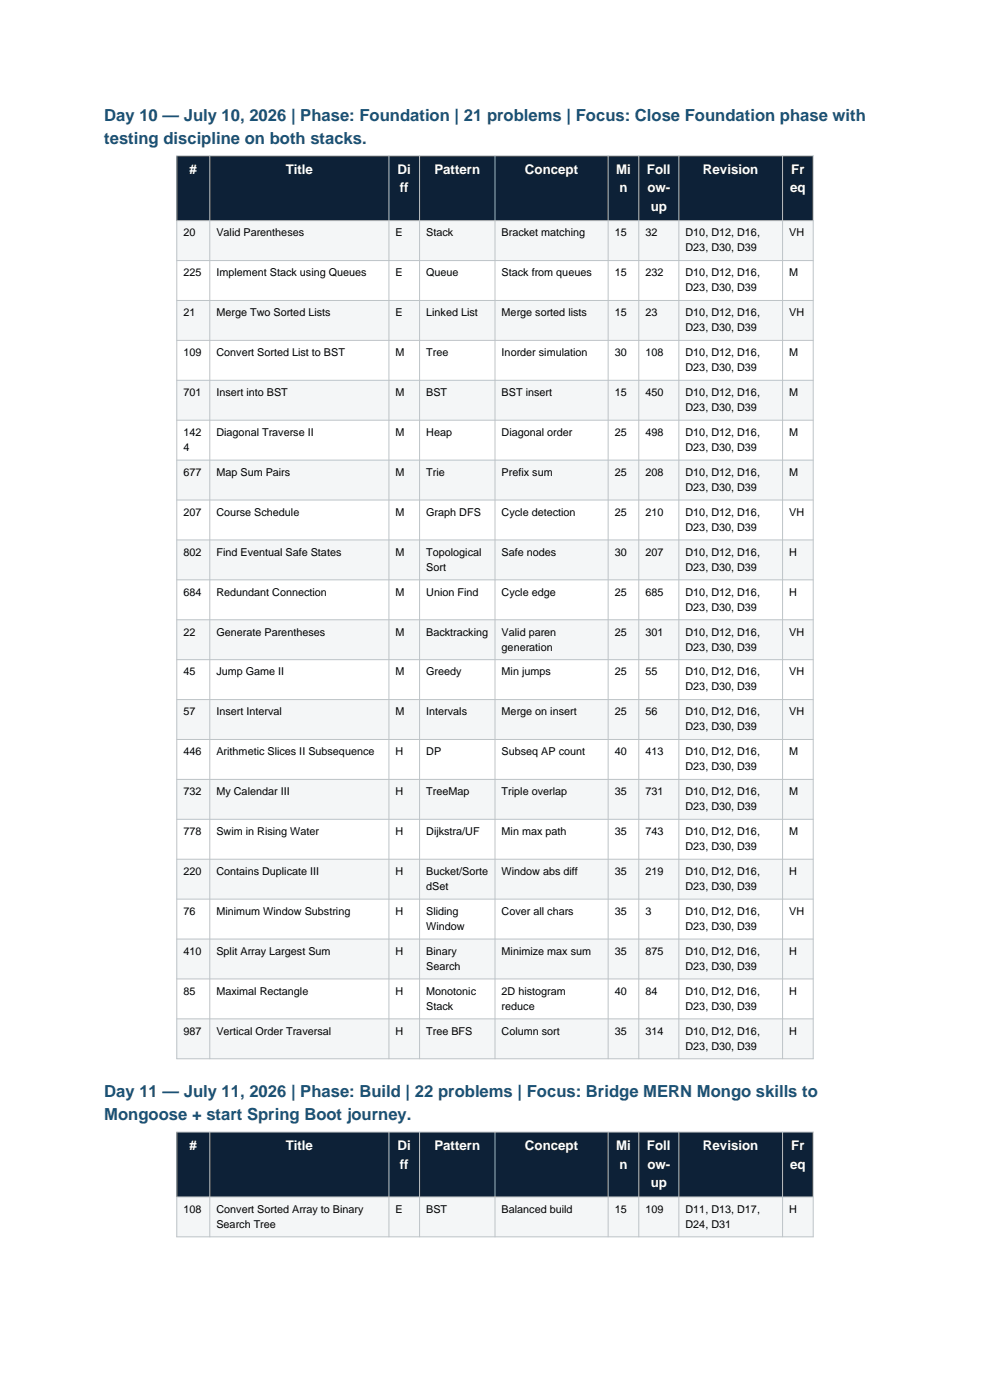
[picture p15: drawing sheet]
<svg xmlns="http://www.w3.org/2000/svg" width="210mm" height="297mm" viewBox="0 0 210 297" stroke-linecap="round" stroke-linejoin="round" font-family="sans-serif">
<defs><g id="words">
<g font-size="3.5" fill="#1a5276">
<text x="22.1" y="25.6">Day 10 — July 10, 2026 | Phase: Foundation | 21 problems | Focus: Close Foundation phase with</text>
<text x="22.1" y="30.6">testing discipline on both stacks.</text>
<text x="22.1" y="232.8">Day 11 — July 11, 2026 | Phase: Build | 22 problems | Focus: Bridge MERN Mongo skills to</text>
<text x="22.1" y="237.7">Mongoose + start Spring Boot journey.</text>
</g>
<g font-size="2.8" fill="#fff">
<text x="40.2" y="36.9">#</text>
<text x="60.6" y="36.9">Title</text>
<text x="84.3" y="36.9">Di</text>
<text x="84.8" y="40.8">ff</text>
<text x="92.1" y="36.9">Pattern</text>
<text x="111.4" y="36.9">Concept</text>
<text x="130.7" y="36.9">Mi</text>
<text x="131.4" y="40.8">n</text>
<text x="137.2" y="36.9">Foll</text>
<text x="137.3" y="40.8">ow-</text>
<text x="149.1" y="36.9">Revision</text>
<text x="167.6" y="40.8">eq</text>
<text x="167.8" y="36.9">Fr</text>
<text x="138" y="44.7">up</text>
<text x="40.2" y="244">#</text>
<text x="60.6" y="244">Title</text>
<text x="84.3" y="244">Di</text>
<text x="92.1" y="244">Pattern</text>
<text x="111.4" y="244">Concept</text>
<text x="130.7" y="244">Mi</text>
<text x="137.2" y="244">Foll</text>
<text x="149.1" y="244">Revision</text>
<text x="167.8" y="244">Fr</text>
<text x="84.8" y="247.9">ff</text>
<text x="131.4" y="247.9">n</text>
<text x="137.3" y="247.9">ow-</text>
<text x="138" y="251.8">up</text>
<text x="167.6" y="247.9">eq</text>
</g>
<g font-size="2.3">
<text x="38.9" y="50.2">20</text>
<text x="45.9" y="50.2">Valid Parentheses</text>
<text x="83.9" y="50.2">E</text>
<text x="90.4" y="50.2">Stack</text>
<text x="106.4" y="50.2">Bracket matching</text>
<text x="130.4" y="50.2">15</text>
<text x="136.9" y="50.2">32</text>
<text x="145.4" y="50.2">D10, D12, D16,</text>
<text x="145.4" y="53.3">D23, D30, D39</text>
<text x="167.4" y="50.2">VH</text>
<text x="38.9" y="58.6">225</text>
<text x="45.9" y="58.6">Implement Stack using Queues</text>
<text x="83.9" y="58.6">E</text>
<text x="90.4" y="58.6">Queue</text>
<text x="106.4" y="58.6">Stack from queues</text>
<text x="130.4" y="58.6">15</text>
<text x="136.9" y="58.6">232</text>
<text x="145.4" y="58.6">D10, D12, D16,</text>
<text x="167.4" y="58.6">M</text>
<text x="145.4" y="61.8">D23, D30, D39</text>
<text x="38.9" y="67.1">21</text>
<text x="45.9" y="67.1">Merge Two Sorted Lists</text>
<text x="83.9" y="67.1">E</text>
<text x="90.4" y="67.1">Linked List</text>
<text x="106.4" y="67.1">Merge sorted lists</text>
<text x="130.4" y="67.1">15</text>
<text x="136.9" y="67.1">23</text>
<text x="145.4" y="67.1">D10, D12, D16,</text>
<text x="145.4" y="70.3">D23, D30, D39</text>
<text x="167.4" y="67.1">VH</text>
<text x="38.9" y="75.6">109</text>
<text x="45.9" y="75.6">Convert Sorted List to BST</text>
<text x="83.9" y="75.6">M</text>
<text x="90.4" y="75.6">Tree</text>
<text x="106.4" y="75.6">Inorder simulation</text>
<text x="130.4" y="75.6">30</text>
<text x="136.9" y="75.6">108</text>
<text x="145.4" y="75.6">D10, D12, D16,</text>
<text x="167.4" y="75.6">M</text>
<text x="145.4" y="78.7">D23, D30, D39</text>
<text x="38.9" y="84">701</text>
<text x="45.9" y="84">Insert into BST</text>
<text x="83.9" y="84">M</text>
<text x="90.4" y="84">BST</text>
<text x="106.4" y="84">BST insert</text>
<text x="130.4" y="84">15</text>
<text x="136.9" y="84">450</text>
<text x="145.4" y="84">D10, D12, D16,</text>
<text x="145.4" y="87.2">D23, D30, D39</text>
<text x="167.4" y="84">M</text>
<text x="38.9" y="92.5">142</text>
<text x="38.9" y="95.7">4</text>
<text x="45.9" y="92.5">Diagonal Traverse II</text>
<text x="83.9" y="92.5">M</text>
<text x="90.4" y="92.5">Heap</text>
<text x="106.4" y="92.5">Diagonal order</text>
<text x="130.4" y="92.5">25</text>
<text x="136.9" y="92.5">498</text>
<text x="145.4" y="92.5">D10, D12, D16,</text>
<text x="145.4" y="95.7">D23, D30, D39</text>
<text x="167.4" y="92.5">M</text>
<text x="38.9" y="101">677</text>
<text x="45.9" y="101">Map Sum Pairs</text>
<text x="83.9" y="101">M</text>
<text x="90.4" y="101">Trie</text>
<text x="106.4" y="101">Prefix sum</text>
<text x="130.4" y="101">25</text>
<text x="136.9" y="101">208</text>
<text x="145.4" y="101">D10, D12, D16,</text>
<text x="167.4" y="101">M</text>
<text x="145.4" y="104.1">D23, D30, D39</text>
<text x="38.9" y="109.4">207</text>
<text x="45.9" y="109.4">Course Schedule</text>
<text x="83.9" y="109.4">M</text>
<text x="90.4" y="109.4">Graph DFS</text>
<text x="106.4" y="109.4">Cycle detection</text>
<text x="130.4" y="109.4">25</text>
<text x="136.9" y="109.4">210</text>
<text x="145.4" y="109.4">D10, D12, D16,</text>
<text x="145.4" y="112.6">D23, D30, D39</text>
<text x="167.4" y="109.4">VH</text>
<text x="38.9" y="117.9">802</text>
<text x="45.9" y="117.9">Find Eventual Safe States</text>
<text x="83.9" y="117.9">M</text>
<text x="90.4" y="117.9">Topological</text>
<text x="106.4" y="117.9">Safe nodes</text>
<text x="130.4" y="117.9">30</text>
<text x="136.9" y="117.9">207</text>
<text x="145.4" y="117.9">D10, D12, D16,</text>
<text x="167.4" y="117.9">H</text>
<text x="90.4" y="121.1">Sort</text>
<text x="145.4" y="121.1">D23, D30, D39</text>
<text x="38.9" y="126.4">684</text>
<text x="45.9" y="126.4">Redundant Connection</text>
<text x="83.9" y="126.4">M</text>
<text x="90.4" y="126.4">Union Find</text>
<text x="106.4" y="126.4">Cycle edge</text>
<text x="130.4" y="126.4">25</text>
<text x="136.9" y="126.4">685</text>
<text x="145.4" y="126.4">D10, D12, D16,</text>
<text x="145.4" y="129.5">D23, D30, D39</text>
<text x="167.4" y="126.4">H</text>
<text x="38.9" y="134.8">22</text>
<text x="45.9" y="134.8">Generate Parentheses</text>
<text x="83.9" y="134.8">M</text>
<text x="90.4" y="134.8">Backtracking</text>
<text x="106.4" y="134.8">Valid paren</text>
<text x="130.4" y="134.8">25</text>
<text x="136.9" y="134.8">301</text>
<text x="145.4" y="134.8">D10, D12, D16,</text>
<text x="167.4" y="134.8">VH</text>
<text x="38.9" y="143.3">45</text>
<text x="45.9" y="143.3">Jump Game II</text>
<text x="83.9" y="143.3">M</text>
<text x="90.4" y="143.3">Greedy</text>
<text x="106.4" y="138">generation</text>
<text x="106.4" y="143.3">Min jumps</text>
<text x="130.4" y="143.3">25</text>
<text x="136.9" y="143.3">55</text>
<text x="145.4" y="138">D23, D30, D39</text>
<text x="145.4" y="143.3">D10, D12, D16,</text>
<text x="167.4" y="143.3">VH</text>
<text x="145.4" y="146.5">D23, D30, D39</text>
<text x="38.9" y="151.8">57</text>
<text x="45.9" y="151.8">Insert Interval</text>
<text x="83.9" y="151.8">M</text>
<text x="90.4" y="151.8">Intervals</text>
<text x="106.4" y="151.8">Merge on insert</text>
<text x="130.4" y="151.8">25</text>
<text x="136.9" y="151.8">56</text>
<text x="145.4" y="151.8">D10, D12, D16,</text>
<text x="145.4" y="154.9">D23, D30, D39</text>
<text x="167.4" y="151.8">VH</text>
<text x="38.9" y="160.2">446</text>
<text x="45.9" y="160.2">Arithmetic Slices II Subsequence</text>
<text x="83.9" y="160.2">H</text>
<text x="90.4" y="160.2">DP</text>
<text x="106.4" y="160.2">Subseq AP count</text>
<text x="130.4" y="160.2">40</text>
<text x="136.9" y="160.2">413</text>
<text x="145.4" y="160.2">D10, D12, D16,</text>
<text x="167.4" y="160.2">M</text>
<text x="145.4" y="163.4">D23, D30, D39</text>
<text x="38.9" y="168.7">732</text>
<text x="45.9" y="168.7">My Calendar III</text>
<text x="83.9" y="168.7">H</text>
<text x="90.4" y="168.7">TreeMap</text>
<text x="106.4" y="168.7">Triple overlap</text>
<text x="130.4" y="168.7">35</text>
<text x="136.9" y="168.7">731</text>
<text x="145.4" y="168.7">D10, D12, D16,</text>
<text x="145.4" y="171.9">D23, D30, D39</text>
<text x="167.4" y="168.7">M</text>
<text x="38.9" y="177.2">778</text>
<text x="45.9" y="177.2">Swim in Rising Water</text>
<text x="83.9" y="177.2">H</text>
<text x="90.4" y="177.2">Dijkstra/UF</text>
<text x="106.4" y="177.2">Min max path</text>
<text x="130.4" y="177.2">35</text>
<text x="136.9" y="177.2">743</text>
<text x="145.4" y="177.2">D10, D12, D16,</text>
<text x="167.4" y="177.2">M</text>
<text x="38.9" y="185.6">220</text>
<text x="45.9" y="185.6">Contains Duplicate III</text>
<text x="83.9" y="185.6">H</text>
<text x="90.4" y="185.6">Bucket/Sorte</text>
<text x="106.4" y="185.6">Window abs diff</text>
<text x="130.4" y="185.6">35</text>
<text x="136.9" y="185.6">219</text>
<text x="145.4" y="180.3">D23, D30, D39</text>
<text x="145.4" y="185.6">D10, D12, D16,</text>
<text x="167.4" y="185.6">H</text>
<text x="90.4" y="188.8">dSet</text>
<text x="145.4" y="188.8">D23, D30, D39</text>
<text x="38.9" y="194.1">76</text>
<text x="45.9" y="194.1">Minimum Window Substring</text>
<text x="83.9" y="194.1">H</text>
<text x="90.4" y="194.1">Sliding</text>
<text x="90.4" y="197.3">Window</text>
<text x="106.4" y="194.1">Cover all chars</text>
<text x="130.4" y="194.1">35</text>
<text x="136.9" y="194.1">3</text>
<text x="145.4" y="194.1">D10, D12, D16,</text>
<text x="145.4" y="197.3">D23, D30, D39</text>
<text x="167.4" y="194.1">VH</text>
<text x="38.9" y="202.6">410</text>
<text x="45.9" y="202.6">Split Array Largest Sum</text>
<text x="83.9" y="202.6">H</text>
<text x="90.4" y="202.6">Binary</text>
<text x="106.4" y="202.6">Minimize max sum</text>
<text x="130.4" y="202.6">35</text>
<text x="136.9" y="202.6">875</text>
<text x="145.4" y="202.6">D10, D12, D16,</text>
<text x="167.4" y="202.6">H</text>
<text x="90.4" y="205.7">Search</text>
<text x="145.4" y="205.7">D23, D30, D39</text>
<text x="38.9" y="211">85</text>
<text x="45.9" y="211">Maximal Rectangle</text>
<text x="83.9" y="211">H</text>
<text x="90.4" y="211">Monotonic</text>
<text x="90.4" y="214.2">Stack</text>
<text x="106.4" y="211">2D histogram</text>
<text x="106.4" y="214.2">reduce</text>
<text x="130.4" y="211">40</text>
<text x="136.9" y="211">84</text>
<text x="145.4" y="211">D10, D12, D16,</text>
<text x="145.4" y="214.2">D23, D30, D39</text>
<text x="167.4" y="211">H</text>
<text x="38.9" y="219.5">987</text>
<text x="45.9" y="219.5">Vertical Order Traversal</text>
<text x="83.9" y="219.5">H</text>
<text x="90.4" y="219.5">Tree BFS</text>
<text x="106.4" y="219.5">Column sort</text>
<text x="130.4" y="219.5">35</text>
<text x="136.9" y="219.5">314</text>
<text x="145.4" y="219.5">D10, D12, D16,</text>
<text x="167.4" y="219.5">H</text>
<text x="145.4" y="222.7">D23, D30, D39</text>
<text x="38.9" y="257.3">108</text>
<text x="45.9" y="257.3">Convert Sorted Array to Binary</text>
<text x="83.9" y="257.3">E</text>
<text x="90.4" y="257.3">BST</text>
<text x="106.4" y="257.3">Balanced build</text>
<text x="130.4" y="257.3">15</text>
<text x="136.9" y="257.3">109</text>
<text x="145.4" y="257.3">D11, D13, D17,</text>
<text x="167.4" y="257.3">H</text>
<text x="45.9" y="260.4">Search Tree</text>
<text x="145.4" y="260.4">D24, D31</text>
</g>
</g></defs>
<path d="M37.5 33.1h135v13.7h-135z" fill-rule="evenodd" fill="#0d2137"/>
<path d="M37.5 46.8h135v8.5h-135z" fill-rule="evenodd" fill="#f4f6f7"/>
<path d="M37.5 55.3h135v8.4h-135z" fill-rule="evenodd" fill="#fff"/>
<path d="M37.5 63.7h135v8.5h-135z" fill-rule="evenodd" fill="#f4f6f7"/>
<path d="M37.5 72.2h135v8.5h-135z" fill-rule="evenodd" fill="#fff"/>
<path d="M37.5 80.7h135v8.4h-135z" fill-rule="evenodd" fill="#f4f6f7"/>
<path d="M37.5 89.1h135v8.5h-135z" fill-rule="evenodd" fill="#fff"/>
<path d="M37.5 97.6h135v8.5h-135z" fill-rule="evenodd" fill="#f4f6f7"/>
<path d="M37.5 106.1h135v8.4h-135z" fill-rule="evenodd" fill="#fff"/>
<path d="M37.5 114.5h135v8.5h-135z" fill-rule="evenodd" fill="#f4f6f7"/>
<path d="M37.5 123h135v8.5h-135z" fill-rule="evenodd" fill="#fff"/>
<path d="M37.5 131.5h135v8.4h-135z" fill-rule="evenodd" fill="#f4f6f7"/>
<path d="M37.5 139.9h135v8.5h-135z" fill-rule="evenodd" fill="#fff"/>
<path d="M37.5 148.4h135v8.5h-135z" fill-rule="evenodd" fill="#f4f6f7"/>
<path d="M37.5 156.9h135v8.4h-135z" fill-rule="evenodd" fill="#fff"/>
<path d="M37.5 165.3h135v8.5h-135z" fill-rule="evenodd" fill="#f4f6f7"/>
<path d="M37.5 173.8h135v8.5h-135z" fill-rule="evenodd" fill="#fff"/>
<path d="M37.5 182.3h135v8.4h-135z" fill-rule="evenodd" fill="#f4f6f7"/>
<path d="M37.5 190.7h135v8.5h-135z" fill-rule="evenodd" fill="#fff"/>
<path d="M37.5 199.2h135v8.5h-135z" fill-rule="evenodd" fill="#f4f6f7"/>
<path d="M37.5 207.7h135v8.4h-135z" fill-rule="evenodd" fill="#fff"/>
<path d="M37.5 216.1h135v8.5h-135z" fill-rule="evenodd" fill="#f4f6f7"/>
<g fill="none" stroke="#bdc3c7" stroke-width=".21">
<path d="M37.5 33.1h135v191.5h-135zM44.5 33.1v191.5M82.5 33.1v191.5M89 33.1v191.5M105 33.1v191.5M129 33.1v191.5M135.5 33.1v191.5M144 33.1v191.5M166 33.1v191.5M37.5 46.8h135M37.5 55.3h135M37.5 63.7h135"/>
<path d="M37.5 72.2h135M37.5 80.7h135M37.5 89.1h135M37.5 97.6h135M37.5 106.1h135M37.5 114.5h135M37.5 123h135M37.5 131.5h135M37.5 139.9h135M37.5 148.4h135M37.5 156.9h135M37.5 165.3h135"/>
<path d="M37.5 173.8h135M37.5 182.3h135M37.5 190.7h135M37.5 199.2h135M37.5 207.7h135M37.5 216.1h135"/>
</g>
<path d="M37.5 240.2h135v13.7h-135z" fill-rule="evenodd" fill="#0d2137"/>
<path d="M37.5 253.9h135v8.5h-135z" fill-rule="evenodd" fill="#f4f6f7"/>
<path d="M37.5 240.2h135v22.2h-135zM37.5 253.9h135M44.5 240.2v22.2M82.5 240.2v22.2M89 240.2v22.2M105 240.2v22.2M129 240.2v22.2M135.5 240.2v22.2M144 240.2v22.2M166 240.2v22.2" fill="none" stroke="#bdc3c7" stroke-width=".21"/>
<use href="#words"/>
</svg>
